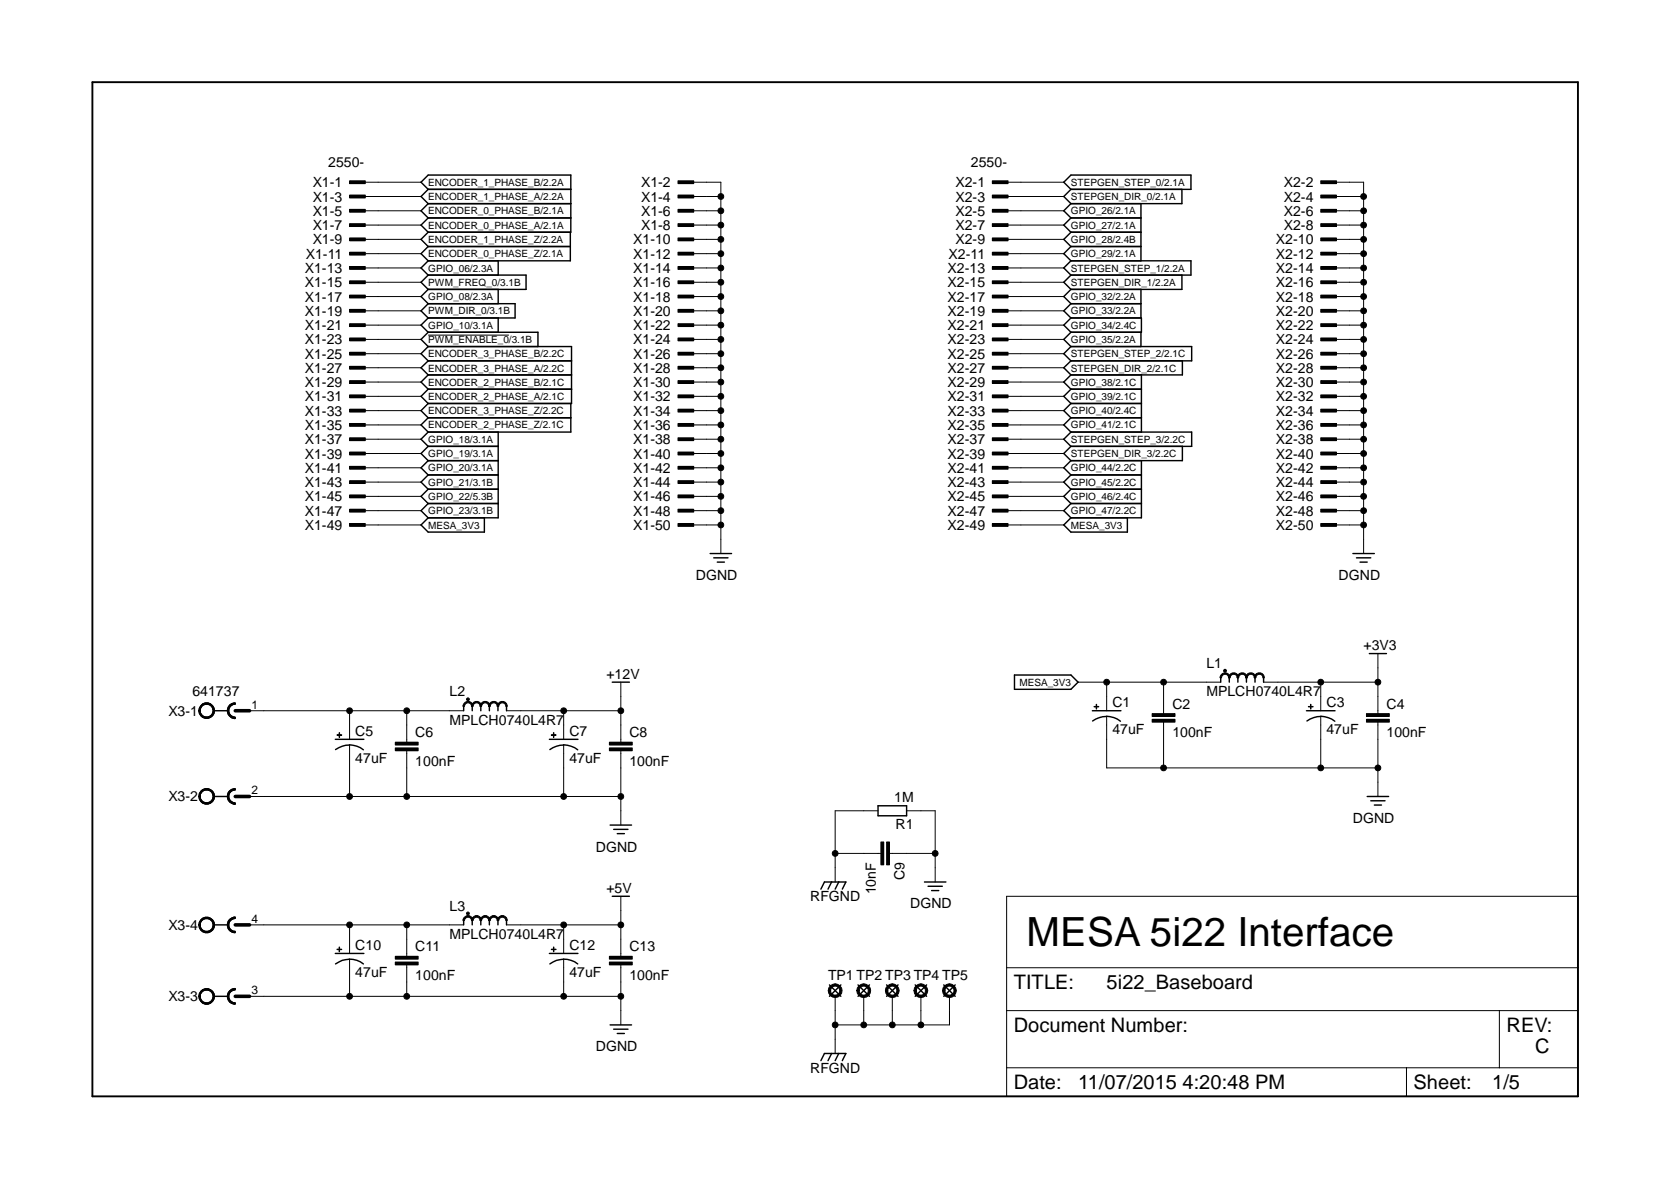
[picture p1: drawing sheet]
<svg xmlns="http://www.w3.org/2000/svg" width="297mm" height="210mm" viewBox="0 0 297 210" stroke-linecap="round" stroke-linejoin="round" font-family="sans-serif">
<defs><g id="words">
<text font-size="7.2" x="182.5" y="168.2">MESA 5i22 Interface</text>
<g font-size="3.6">
<text x="180.2" y="175.8">TITLE:</text>
<text x="196.7" y="175.8">5i22_Baseboard</text>
<text x="180.2" y="183.4">Document Number:</text>
<text x="267.8" y="183.4">REV:</text>
<text x="272.9" y="187.2">C</text>
<text x="180.2" y="193.6">Date:</text>
<text x="191.6" y="193.6">11/07/2015 4:20:48 PM</text>
<text x="251.3" y="193.6">Sheet:</text>
<text x="265.3" y="193.6">1/5</text>
</g>
<g font-size="2.5">
<text x="58.3" y="29.7">2550-</text>
<text x="172.6" y="29.7">2550-</text>
<text x="55.6" y="33.3">X1-1</text>
<text x="55.6" y="35.8">X1-3</text>
<text x="114" y="33.3">X1-2</text>
<text x="114" y="35.8">X1-4</text>
<text x="169.8" y="33.3">X2-1</text>
<text x="169.8" y="35.8">X2-3</text>
<text x="228.2" y="33.3">X2-2</text>
<text x="228.2" y="35.8">X2-4</text>
<text x="55.6" y="38.4">X1-5</text>
<text x="55.6" y="40.9">X1-7</text>
<text x="114" y="38.4">X1-6</text>
<text x="114" y="40.9">X1-8</text>
<text x="169.8" y="38.4">X2-5</text>
<text x="169.8" y="40.9">X2-7</text>
<text x="228.2" y="38.4">X2-6</text>
<text x="228.2" y="40.9">X2-8</text>
<text x="54.4" y="46">X1-11</text>
<text x="55.6" y="43.4">X1-9</text>
<text x="112.6" y="43.4">X1-10</text>
<text x="112.6" y="46">X1-12</text>
<text x="168.6" y="46">X2-11</text>
<text x="169.8" y="43.4">X2-9</text>
<text x="226.8" y="43.4">X2-10</text>
<text x="226.8" y="46">X2-12</text>
<text x="54.2" y="48.5">X1-13</text>
<text x="54.2" y="51.1">X1-15</text>
<text x="54.2" y="53.6">X1-17</text>
<text x="112.6" y="48.5">X1-14</text>
<text x="112.6" y="51.1">X1-16</text>
<text x="112.6" y="53.6">X1-18</text>
<text x="168.4" y="48.5">X2-13</text>
<text x="168.4" y="51.1">X2-15</text>
<text x="168.4" y="53.6">X2-17</text>
<text x="226.8" y="48.5">X2-14</text>
<text x="226.8" y="51.1">X2-16</text>
<text x="226.8" y="53.6">X2-18</text>
<text x="54.2" y="56.1">X1-19</text>
<text x="54.2" y="58.7">X1-21</text>
<text x="112.6" y="56.1">X1-20</text>
<text x="112.6" y="58.7">X1-22</text>
<text x="168.4" y="56.1">X2-19</text>
<text x="168.4" y="58.7">X2-21</text>
<text x="226.8" y="56.1">X2-20</text>
<text x="226.8" y="58.7">X2-22</text>
<text x="54.2" y="61.2">X1-23</text>
<text x="54.2" y="63.8">X1-25</text>
<text x="112.6" y="61.2">X1-24</text>
<text x="112.6" y="63.8">X1-26</text>
<text x="168.4" y="61.2">X2-23</text>
<text x="168.4" y="63.8">X2-25</text>
<text x="226.8" y="61.2">X2-24</text>
<text x="226.8" y="63.8">X2-26</text>
<text x="54.2" y="66.3">X1-27</text>
<text x="54.2" y="68.8">X1-29</text>
<text x="54.2" y="71.3">X1-31</text>
<text x="112.6" y="66.3">X1-28</text>
<text x="112.6" y="68.8">X1-30</text>
<text x="112.6" y="71.3">X1-32</text>
<text x="168.4" y="66.3">X2-27</text>
<text x="168.4" y="68.8">X2-29</text>
<text x="168.4" y="71.3">X2-31</text>
<text x="226.8" y="66.3">X2-28</text>
<text x="226.8" y="68.8">X2-30</text>
<text x="226.8" y="71.3">X2-32</text>
<text x="54.2" y="73.9">X1-33</text>
<text x="54.2" y="76.4">X1-35</text>
<text x="112.6" y="73.9">X1-34</text>
<text x="112.6" y="76.4">X1-36</text>
<text x="168.4" y="73.9">X2-33</text>
<text x="168.4" y="76.4">X2-35</text>
<text x="226.8" y="73.9">X2-34</text>
<text x="226.8" y="76.4">X2-36</text>
<text x="54.2" y="79">X1-37</text>
<text x="54.2" y="81.5">X1-39</text>
<text x="112.6" y="79">X1-38</text>
<text x="112.6" y="81.5">X1-40</text>
<text x="168.4" y="79">X2-37</text>
<text x="168.4" y="81.5">X2-39</text>
<text x="226.8" y="79">X2-38</text>
<text x="226.8" y="81.5">X2-40</text>
<text x="54.2" y="84">X1-41</text>
<text x="54.2" y="86.6">X1-43</text>
<text x="54.2" y="89.1">X1-45</text>
<text x="112.6" y="84">X1-42</text>
<text x="112.6" y="86.6">X1-44</text>
<text x="112.6" y="89.1">X1-46</text>
<text x="168.4" y="84">X2-41</text>
<text x="168.4" y="86.6">X2-43</text>
<text x="168.4" y="89.1">X2-45</text>
<text x="226.8" y="84">X2-42</text>
<text x="226.8" y="86.6">X2-44</text>
<text x="226.8" y="89.1">X2-46</text>
<text x="54.2" y="91.7">X1-47</text>
<text x="54.2" y="94.2">X1-49</text>
<text x="112.6" y="91.7">X1-48</text>
<text x="112.6" y="94.2">X1-50</text>
<text x="168.4" y="91.7">X2-47</text>
<text x="168.4" y="94.2">X2-49</text>
<text x="226.8" y="91.7">X2-48</text>
<text x="226.8" y="94.2">X2-50</text>
<text x="123.7" y="103.1">DGND</text>
<text x="238" y="103.1">DGND</text>
<text x="214.5" y="118.7">L1</text>
<text x="242.4" y="115.5">+3V3</text>
<text x="34.2" y="123.8">641737</text>
<text x="79.9" y="123.8">L2</text>
<text x="107.8" y="120.6">+12V</text>
<text x="197.7" y="125.7">C1</text>
<text x="208.4" y="125.9">C2</text>
<text x="214.5" y="123.8">MPLCH0740L4R7</text>
<text x="235.8" y="125.7">C3</text>
<text x="246.5" y="125.9">C4</text>
<text x="29.9" y="127.2">X3-1</text>
<text x="63.2" y="130.8">C5</text>
<text x="73.8" y="131">C6</text>
<text x="79.9" y="128.9">MPLCH0740L4R7</text>
<text x="101.2" y="130.8">C7</text>
<text x="111.9" y="131">C8</text>
<text x="197.7" y="130.5">47uF</text>
<text x="208.4" y="131">100nF</text>
<text x="235.8" y="130.5">47uF</text>
<text x="246.5" y="131">100nF</text>
<text x="63.2" y="135.6">47uF</text>
<text x="73.8" y="136.1">100nF</text>
<text x="101.2" y="135.6">47uF</text>
<text x="111.9" y="136.1">100nF</text>
<text x="29.9" y="142.5">X3-2</text>
<text x="159" y="142.6">1M</text>
<text x="159.2" y="147.4">R1</text>
<text x="240.5" y="146.3">DGND</text>
<text x="105.9" y="151.3">DGND</text>
<text x="79.9" y="161.8">L3</text>
<text x="107.8" y="158.7">+5V</text>
<text x="144" y="160.2">RFGND</text>
<text x="155.7" y="159" transform="rotate(-90 155.7 159)">10nF</text>
<text x="160.8" y="156.5" transform="rotate(-90 160.8 156.5)">C9</text>
<text x="161.8" y="161.5">DGND</text>
<text x="29.9" y="165.3">X3-4</text>
<text x="79.9" y="166.9">MPLCH0740L4R7</text>
<text x="63.2" y="173.7">47uF</text>
<text x="63.2" y="168.8">C10</text>
<text x="73.8" y="169.1">C11</text>
<text x="101.2" y="173.7">47uF</text>
<text x="101.2" y="168.8">C12</text>
<text x="111.9" y="169.1">C13</text>
<text x="29.9" y="178">X3-3</text>
<text x="73.8" y="174.2">100nF</text>
<text x="111.9" y="174.2">100nF</text>
<text x="147.2" y="174.2">TP1 TP2 TP3 TP4 TP5</text>
<text x="105.9" y="186.9">DGND</text>
<text x="144" y="190.7">RFGND</text>
</g>
<g font-size="2.1">
<text x="44.7" y="125.9">1</text>
<text x="44.7" y="141.2">2</text>
<text x="44.7" y="164">4</text>
<text x="44.7" y="176.7">3</text>
</g>
<g font-size="1.8">
<text x="76.1" y="33">ENCODER_1_PHASE_B/2.2A</text>
<text x="76.1" y="35.6">ENCODER_1_PHASE_A/2.2A</text>
<text x="190.4" y="33">STEPGEN_STEP_0/2.1A</text>
<text x="190.4" y="35.6">STEPGEN_DIR_0/2.1A</text>
<text x="76.1" y="38.1">ENCODER_0_PHASE_B/2.1A</text>
<text x="76.1" y="40.6">ENCODER_0_PHASE_A/2.1A</text>
<text x="190.4" y="38.1">GPIO_26/2.1A</text>
<text x="190.4" y="40.6">GPIO_27/2.1A</text>
<text x="76.1" y="43.2">ENCODER_1_PHASE_Z/2.2A</text>
<text x="76.1" y="45.7">ENCODER_0_PHASE_Z/2.1A</text>
<text x="190.4" y="43.2">GPIO_28/2.4B</text>
<text x="190.4" y="45.7">GPIO_29/2.1A</text>
<text x="76.1" y="48.3">GPIO_06/2.3A</text>
<text x="76.1" y="50.8">PWM_FREQ_0/3.1B</text>
<text x="76.1" y="53.3">GPIO_08/2.3A</text>
<text x="190.4" y="48.3">STEPGEN_STEP_1/2.2A</text>
<text x="190.4" y="50.8">STEPGEN_DIR_1/2.2A</text>
<text x="190.4" y="53.3">GPIO_32/2.2A</text>
<text x="76.1" y="55.9">PWM_DIR_0/3.1B</text>
<text x="76.1" y="58.4">GPIO_10/3.1A</text>
<text x="190.4" y="55.9">GPIO_33/2.2A</text>
<text x="190.4" y="58.4">GPIO_34/2.4C</text>
<text x="76.1" y="61">PWM_ENABLE_0/3.1B</text>
<text x="76.1" y="63.5">ENCODER_3_PHASE_B/2.2C</text>
<text x="190.4" y="61">GPIO_35/2.2A</text>
<text x="190.4" y="63.5">STEPGEN_STEP_2/2.1C</text>
<text x="76.1" y="66">ENCODER_3_PHASE_A/2.2C</text>
<text x="76.1" y="68.5">ENCODER_2_PHASE_B/2.1C</text>
<text x="76.1" y="71.1">ENCODER_2_PHASE_A/2.1C</text>
<text x="190.4" y="66">STEPGEN_DIR_2/2.1C</text>
<text x="190.4" y="68.5">GPIO_38/2.1C</text>
<text x="190.4" y="71.1">GPIO_39/2.1C</text>
<text x="76.1" y="73.6">ENCODER_3_PHASE_Z/2.2C</text>
<text x="76.1" y="76.2">ENCODER_2_PHASE_Z/2.1C</text>
<text x="190.4" y="73.6">GPIO_40/2.4C</text>
<text x="190.4" y="76.2">GPIO_41/2.1C</text>
<text x="76.1" y="78.7">GPIO_18/3.1A</text>
<text x="76.1" y="81.2">GPIO_19/3.1A</text>
<text x="76.1" y="83.8">GPIO_20/3.1A</text>
<text x="190.4" y="78.7">STEPGEN_STEP_3/2.2C</text>
<text x="190.4" y="81.2">STEPGEN_DIR_3/2.2C</text>
<text x="190.4" y="83.8">GPIO_44/2.2C</text>
<text x="76.1" y="86.3">GPIO_21/3.1B</text>
<text x="76.1" y="88.9">GPIO_22/5.3B</text>
<text x="190.4" y="86.3">GPIO_45/2.2C</text>
<text x="190.4" y="88.9">GPIO_46/2.4C</text>
<text x="76.1" y="91.4">GPIO_23/3.1B</text>
<text x="76.1" y="93.9">MESA_3V3</text>
<text x="190.4" y="91.4">GPIO_47/2.2C</text>
<text x="190.4" y="93.9">MESA_3V3</text>
<text x="181.2" y="121.9">MESA_3V3</text>
</g>
</g></defs>
<g fill="none" stroke="#000" stroke-width=".25">
<path d="M76.1 33.7l-1.3-1.3 1.3-1.3h25.4v10.2h-25.4M76.1 33.7h25.4M76.1 33.7l-1.3 1.2 1.3 1.3M76.1 36.2h25.4M76.1 36.2l-1.3 1.3 1.3 1.2M76.1 38.7h25.4M76.1 38.7l-1.3 1.3 1.3 1.3M189.1 32.4l1.3-1.3h21.3v2.6h-21.3zM190.4 38.7h12.4M190.4 33.7l-1.3 1.2 1.3 1.3M190.4 36.2l-1.3 1.3 1.3 1.2M190.4 38.7l-1.3 1.3 1.3 1.3"/>
<path d="M202.8 36.2v10.2M210.1 33.7v2.5h-19.7M76.1 41.3l-1.3 1.2 1.3 1.3M76.1 43.8h25.3M76.1 43.8l-1.3 1.3 1.3 1.3M76.1 46.4l-1.3 1.2 1.3 1.3M76.1 48.9h17.4v2.5h-17.4M76.1 48.9l-1.3 1.3 1.3 1.2M76.1 51.4l-1.3 1.3 1.3 1.3M76.1 54h15.5v2.5h-15.5M76.1 54l-1.3 1.2 1.3 1.3M76.1 56.5l-1.3 1.3 1.3 1.3"/>
<path d="M76.1 59.1h19.5v2.5M76.1 59.1l-1.3 1.2 1.3 1.3M88.6 46.4v2.5M88.6 51.4v2.6M88.6 56.5v2.6M101.4 41.3v5.1h-25.3M190.4 41.3h12.4M190.4 43.8h12.4M190.4 46.4h21.3v2.5h-21.3M190.4 54h12.4M190.4 56.5h12.5v2.6h-12.5M190.4 41.3l-1.3 1.2 1.3 1.3"/>
<path d="M190.4 43.8l-1.3 1.3 1.3 1.3M190.4 46.4l-1.3 1.2 1.3 1.3M190.4 48.9l-1.3 1.3 1.3 1.2M190.4 51.4l-1.3 1.3 1.3 1.3M190.4 54l-1.3 1.2 1.3 1.3M190.4 56.5l-1.3 1.3 1.3 1.3M190.4 59.1l-1.3 1.2 1.3 1.3M202.8 51.4v5.1M202.8 59.1v2.5M210.1 48.9v2.5h-19.7M76.1 61.6h25.5v10.1h-25.5M76.1 61.6l-1.3 1.3 1.3 1.2"/>
<path d="M76.1 64.1h25.5M76.1 64.1l-1.3 1.3 1.3 1.2M76.1 66.6h25.5M76.1 66.6l-1.3 1.3 1.3 1.3M76.1 69.2h25.5M76.1 69.2l-1.3 1.2 1.3 1.3M76.1 71.7l-1.3 1.3 1.3 1.3M76.1 74.3h25.4M76.1 74.3l-1.3 1.2 1.3 1.3M76.1 76.8l-1.3 1.3 1.3 1.2M76.1 79.3h12.5M76.1 79.3l-1.3 1.3 1.3 1.3"/>
<path d="M88.6 76.8v15.2h-12.5M101.5 71.7v5.1h-25.4M190.4 61.6h21.4v2.5h-21.4M190.4 69.2h12.5M190.4 71.7h12.5M190.4 74.3h12.5M190.4 76.8h21.4v2.5h-21.4M190.4 61.6l-1.3 1.3 1.3 1.2M190.4 64.1l-1.3 1.3 1.3 1.2M190.4 66.6l-1.3 1.3 1.3 1.3M190.4 69.2l-1.3 1.2 1.3 1.3M190.4 71.7l-1.3 1.3 1.3 1.3"/>
<path d="M190.4 74.3l-1.3 1.2 1.3 1.3M190.4 76.8l-1.3 1.3 1.3 1.2M190.4 79.3l-1.3 1.3 1.3 1.3M202.9 66.6v10.2M210.2 64.1v2.5h-19.8M210.2 79.3v2.6h-19.8M76.1 81.9h12.5M76.1 81.9l-1.3 1.2 1.3 1.3M76.1 84.4h12.5M76.1 84.4l-1.3 1.3 1.3 1.3M76.1 87h12.5M76.1 87l-1.3 1.2 1.3 1.3"/>
<path d="M76.1 89.5h12.5M76.1 89.5l-1.3 1.3 1.3 1.2M76.1 92l-1.3 1.3 1.3 1.3h10v-2.6M126.2 98.4h3.8M126.9 99.1h2.5M127.5 99.9h1.3M190.4 84.4h12.5M190.4 87h12.5M190.4 89.5h12.5M190.4 81.9l-1.3 1.2 1.3 1.3M190.4 84.4l-1.3 1.3 1.3 1.3M190.4 87l-1.3 1.2 1.3 1.3"/>
<path d="M190.4 89.5l-1.3 1.3 1.3 1.2M190.4 92l-1.3 1.3 1.3 1.3h10v-2.6M202.9 81.9v10.1h-12.5M240.5 98.4h3.8M241.1 99.1h2.6M241.8 99.9h1.2M180.3 120h10.1l1.2 1.2-1.2 1.3h-10.1zM243.4 116.2h3.1M38 126.3h2.6M59.6 131.4h5.1M62.1 132.4a4.2 4.2 0 0 1 2.5 .9M62.1 132.4a4.4 4.4 0 0 0-2.5 .8"/>
<path d="M82.4 125.6v.7M83.9 125.6v.7M85.5 125.6v.7M87 125.6v.7M88.5 125.6v.7M90 125.6v.7M97.7 131.4h5M100.2 132.4a4.5 4.5 0 0 1 2.5 .9M100.2 132.4a4.4 4.4 0 0 0-2.5 .8M108.8 121.2h3.1M194.2 126.3h5.1M196.7 127.3a4.2 4.2 0 0 1 2.5 .9"/>
<path d="M196.7 127.3a4.4 4.4 0 0 0-2.5 .8M217 120.5v.7M218.5 120.5v.7M220 120.5v.7M221.6 120.5v.7M223.1 120.5v.7M224.6 120.5v.7M232.2 126.3h5.1M234.8 127.3a4.5 4.5 0 0 1 2.5 .9M234.8 127.3a4.4 4.4 0 0 0-2.5 .8M38 141.6h2.6M108.5 146.6h3.8"/>
<path d="M108.8 159.3h3.1M109.1 147.4h2.5M109.7 148.2h1.3M145.9 158l.7-1.2h3.8l-.7 1.2M147.8 156.8l-.6 1.2M149.1 156.8l-.6 1.2M156.1 143.2h5.1v1.8h-5.1zM164.3 156.8h3.8M165 157.5h2.5M165.6 158.3h1.3M243 141.6h3.8M243.7 142.3h2.5"/>
<path d="M244.3 143.1h1.3M38 177.1h2.6M38 164.4h2.6M59.6 169.5h5.1M59.6 171.3a4 4 0 0 1 5 0M82.4 163.6v.8M83.9 163.6v.8M85.5 163.6v.8M87 163.6v.8M88.5 163.6v.8M90 163.6v.8M97.7 169.5h5"/>
<path d="M97.7 171.3a4 4 0 0 1 5 0M147.4 175l2.1 2.1M149.5 175l-2.1 2.1M152.5 175l2.1 2.1M154.6 175l-2.1 2.1M157.6 175l2 2.1M159.6 175l-2 2.1M162.7 175l2 2.1M164.7 175l-2 2.1M167.8 175l2 2.1M169.8 175l-2 2.1M108.5 182.2h3.8"/>
<path d="M109.1 182.9h2.5M109.7 183.7h1.3M145.9 188.5l.7-1.3h3.8l-.7 1.3M147.8 187.2l-.6 1.3M149.1 187.2l-.6 1.3"/>
</g>
<g fill="none" stroke="#000" stroke-width=".18">
<path d="M62.1 32.1h2.8v.5h-2.8zM62.1 34.7h2.8v.5h-2.8zM62.1 37.2h2.8v.5h-2.8zM62.1 39.8h2.8v.5h-2.8zM64.7 32.4h10.1M64.7 34.9h10.1M64.7 37.5h10.1M120.5 32.1h2.8v.5h-2.8zM120.5 34.7h2.8v.5h-2.8zM120.5 37.2h2.8v.5h-2.8zM120.5 39.8h2.8v.5h-2.8zM123.1 32.4h5v66"/>
<path d="M123.1 34.9h5M123.1 37.5h5M176.4 32.1h2.8v.5h-2.8zM176.4 34.7h2.8v.5h-2.8zM176.4 37.2h2.8v.5h-2.8zM176.4 39.8h2.8v.5h-2.8zM178.9 32.4h10.2M178.9 34.9h10.2M178.9 37.5h10.2M234.8 32.1h2.8v.5h-2.8zM234.8 34.7h2.8v.5h-2.8zM234.8 37.2h2.8v.5h-2.8z"/>
<path d="M234.8 39.8h2.8v.5h-2.8zM237.3 32.4h5.1v66M237.3 34.9h5.1M237.3 37.5h5.1M62.1 42.3h2.8v.5h-2.8zM62.1 44.8h2.8v.5h-2.8zM62.1 47.4h2.8v.5h-2.8zM62.1 49.9h2.8v.5h-2.8zM62.1 52.5h2.8v.5h-2.8zM62.1 55h2.8v.5h-2.8zM62.1 57.5h2.8v.5h-2.8zM64.7 40h10.1"/>
<path d="M64.7 42.5h10.1M64.7 45.1h10.1M64.7 47.6h10.1M64.7 50.2h10.1M64.7 52.7h10.1M64.7 55.2h10.1M64.7 57.8h10.1M76.1 59.6h14.4M120.5 42.3h2.8v.5h-2.8zM120.5 44.8h2.8v.5h-2.8zM120.5 47.4h2.8v.5h-2.8zM120.5 49.9h2.8v.5h-2.8z"/>
<path d="M120.5 52.5h2.8v.5h-2.8zM120.5 55h2.8v.5h-2.8zM120.5 57.5h2.8v.5h-2.8zM123.1 40h5M123.1 42.5h5M123.1 45.1h5M123.1 47.6h5M123.1 50.2h5M123.1 52.7h5M123.1 55.2h5M123.1 57.8h5M176.4 42.3h2.8v.5h-2.8z"/>
<path d="M176.4 44.8h2.8v.5h-2.8zM176.4 47.4h2.8v.5h-2.8zM176.4 49.9h2.8v.5h-2.8zM176.4 52.5h2.8v.5h-2.8zM176.4 55h2.8v.5h-2.8zM176.4 57.5h2.8v.5h-2.8zM178.9 40h10.2M178.9 42.5h10.2M178.9 45.1h10.2M178.9 47.6h10.2M178.9 50.2h10.2M178.9 52.7h10.2"/>
<path d="M178.9 55.2h10.2M178.9 57.8h10.2M234.8 42.3h2.8v.5h-2.8zM234.8 44.8h2.8v.5h-2.8zM234.8 47.4h2.8v.5h-2.8zM234.8 49.9h2.8v.5h-2.8zM234.8 52.5h2.8v.5h-2.8zM234.8 55h2.8v.5h-2.8zM234.8 57.5h2.8v.5h-2.8zM237.3 40h5.1M237.3 42.5h5.1M237.3 45.1h5.1"/>
<path d="M237.3 47.6h5.1M237.3 50.2h5.1M237.3 52.7h5.1M237.3 55.2h5.1M237.3 57.8h5.1M62.1 60.1h2.8v.5h-2.8zM62.1 62.6h2.8v.5h-2.8zM62.1 65.1h2.8v.5h-2.8zM62.1 67.6h2.8v.6h-2.8zM62.1 70.2h2.8v.5h-2.8zM62.1 72.7h2.8v.5h-2.8zM62.1 75.3h2.8v.5h-2.8z"/>
<path d="M62.1 77.8h2.8v.5h-2.8zM64.7 60.3h10.1M64.7 62.9h10.1M64.7 65.4h10.1M64.7 67.9h10.1M64.7 70.4h10.1M64.7 73h10.1M64.7 75.5h10.1M64.7 78.1h10.1M120.5 60.1h2.8v.5h-2.8zM120.5 62.6h2.8v.5h-2.8zM120.5 65.1h2.8v.5h-2.8z"/>
<path d="M120.5 67.6h2.8v.6h-2.8zM120.5 70.2h2.8v.5h-2.8zM120.5 72.7h2.8v.5h-2.8zM120.5 75.3h2.8v.5h-2.8zM120.5 77.8h2.8v.5h-2.8zM123.1 60.3h5M123.1 62.9h5M123.1 65.4h5M123.1 67.9h5M123.1 70.4h5M123.1 73h5M123.1 75.5h5"/>
<path d="M123.1 78.1h5M176.4 60.1h2.8v.5h-2.8zM176.4 62.6h2.8v.5h-2.8zM176.4 65.1h2.8v.5h-2.8zM176.4 67.6h2.8v.6h-2.8zM176.4 70.2h2.8v.5h-2.8zM176.4 72.7h2.8v.5h-2.8zM176.4 75.3h2.8v.5h-2.8zM176.4 77.8h2.8v.5h-2.8zM178.9 60.3h10.2M178.9 62.9h10.2M178.9 65.4h10.2"/>
<path d="M178.9 67.9h10.2M178.9 70.4h10.2M178.9 73h10.2M178.9 75.5h10.2M178.9 78.1h10.2M234.8 60.1h2.8v.5h-2.8zM234.8 62.6h2.8v.5h-2.8zM234.8 65.1h2.8v.5h-2.8zM234.8 67.6h2.8v.6h-2.8zM234.8 70.2h2.8v.5h-2.8zM234.8 72.7h2.8v.5h-2.8zM234.8 75.3h2.8v.5h-2.8z"/>
<path d="M234.8 77.8h2.8v.5h-2.8zM237.3 60.3h5.1M237.3 62.9h5.1M237.3 65.4h5.1M237.3 67.9h5.1M237.3 70.4h5.1M237.3 73h5.1M237.3 75.5h5.1M237.3 78.1h5.1M62.1 80.3h2.8v.6h-2.8zM62.1 82.9h2.8v.5h-2.8zM62.1 85.4h2.8v.5h-2.8z"/>
<path d="M62.1 88h2.8v.5h-2.8zM62.1 90.5h2.8v.5h-2.8zM62.1 93h2.8v.6h-2.8zM64.7 80.6h10.1M64.7 83.1h10.1M64.7 85.7h10.1M64.7 88.2h10.1M64.7 90.8h10.1M64.7 93.3h10.1M120.5 80.3h2.8v.6h-2.8zM120.5 82.9h2.8v.5h-2.8zM120.5 85.4h2.8v.5h-2.8z"/>
<path d="M120.5 88h2.8v.5h-2.8zM120.5 90.5h2.8v.5h-2.8zM120.5 93h2.8v.6h-2.8zM123.1 80.6h5M123.1 83.1h5M123.1 85.7h5M123.1 88.2h5M123.1 90.8h5M123.1 93.3h5M176.4 80.3h2.8v.6h-2.8zM176.4 82.9h2.8v.5h-2.8zM176.4 85.4h2.8v.5h-2.8z"/>
<path d="M176.4 88h2.8v.5h-2.8zM176.4 90.5h2.8v.5h-2.8zM176.4 93h2.8v.6h-2.8zM178.9 80.6h10.2M178.9 83.1h10.2M178.9 85.7h10.2M178.9 88.2h10.2M178.9 90.8h10.2M178.9 93.3h10.2M234.8 80.3h2.8v.6h-2.8zM234.8 82.9h2.8v.5h-2.8zM234.8 85.4h2.8v.5h-2.8z"/>
<path d="M234.8 88h2.8v.5h-2.8zM234.8 90.5h2.8v.5h-2.8zM234.8 93h2.8v.6h-2.8zM237.3 80.6h5.1M237.3 83.1h5.1M237.3 85.7h5.1M237.3 88.2h5.1M237.3 90.8h5.1M237.3 93.3h5.1M217 120a.87 .87 0 0 1 1-.4 .87 .87 0 0 1 .6 .9h-.2a.64 .64 0 0 0-.6-.7 .64 .64 0 0 0-.7 .7h-.2zM218.6 120a.87 .87 0 0 1 1-.4 .87 .87 0 0 1 .6 .9h-.3a.64 .64 0 0 0-.6-.7 .64 .64 0 0 0-.7 .7h-.2zM220.3 119.7a.89 .89 0 0 1 .9 0 .89 .89 0 0 1 .5 .8h-.3a.64 .64 0 0 0-.6-.7 .64 .64 0 0 0-.6 .7h-.3v-.2z"/>
<path d="M221.8 119.7a.89 .89 0 0 1 1 0 .89 .89 0 0 1 .4 .8h-.2a.64 .64 0 0 0-.7-.7 .64 .64 0 0 0-.6 .7h-.3v-.2zM223.3 119.7a.89 .89 0 0 1 1 0 .89 .89 0 0 1 .4 .8h-.2a.64 .64 0 0 0-.6-.7 .64 .64 0 0 0-.7 .7h-.2v-.2zM244.9 116.2v10.6M35.7 125.4a1.39 1.39 0 0 1 2.2 .2 1.39 1.39 0 0 1-.8 2.1 1.39 1.39 0 0 1-1.8-1.4h.3a1.13 1.13 0 0 1 1.5-1.1 1.13 1.13 0 0 1 .6 1.8 1.13 1.13 0 0 1-1.8 0l-.3-.7h-.3zM40.4 126.3h.3a1.12 1.12 0 0 0 1.1 1.2v.2a1.37 1.37 0 0 1-1.4-1.4zM40.8 125.3l.8-.4h.2v.3a1.12 1.12 0 0 0-1.1 1.1h-.3v-.2zM40.8 125.3l.8-.4h.2v.3a1.14 1.14 0 0 0-1.1 1.1 1.14 1.14 0 0 0 1.1 1.2v.2a1.41 1.41 0 0 1-1.3-.8 1.41 1.41 0 0 1 .3-1.6zM44.4 126.3h38M59.9 130.6l.8 .1zM60.3 130.2l.1 .9zM62.1 126.3v5.1M62.1 132.4v9.2"/>
<path d="M70.3 132.9h4v.5h-4zM70.3 131.9h4v.5h-4zM72.3 126.3v5.6M72.3 133.4v8.2M82.5 125.1a.87 .87 0 0 1 1-.4 .87 .87 0 0 1 .6 .9h-.3a.64 .64 0 0 0-.6-.7 .64 .64 0 0 0-.7 .7h-.2zM84 125.1a.87 .87 0 0 1 1-.4 .87 .87 0 0 1 .6 .9h-.3a.64 .64 0 0 0-.6-.7 .64 .64 0 0 0-.6 .7h-.3zM85.5 125.1a.87 .87 0 0 1 1-.4 .87 .87 0 0 1 .6 .9h-.2a.64 .64 0 0 0-.7-.7 .64 .64 0 0 0-.6 .7h-.3zM87 125.1a.87 .87 0 0 1 1-.4 .87 .87 0 0 1 .6 .9h-.2a.64 .64 0 0 0-.6-.7 .64 .64 0 0 0-.7 .7h-.2zM88.6 125.1a.87 .87 0 0 1 1-.4 .87 .87 0 0 1 .6 .9h-.3a.64 .64 0 0 0-.6-.7 .64 .64 0 0 0-.7 .7h-.2zM90 126.3h20.4M98 130.6l.8 .1zM98.4 130.2l.1 .9z"/>
<path d="M100.2 126.3v5.1M100.2 132.4v9.2M108.3 132.9h4.1v.5h-4.1zM108.3 131.9h4.1v.5h-4.1zM110.4 121.2v10.7M110.4 133.4v13.2M191.6 121.2h25.4M194.5 125.6h.8zM194.9 125.2v.8zM196.7 121.2v5.1M196.7 127.3v9.2h48.2M204.8 127.8h4.1v.6h-4.1z"/>
<path d="M204.8 126.8h4.1v.5h-4.1zM206.8 121.2v5.6M206.8 128.4v8.1M224.6 121.2h20.3M232.6 125.6h.8zM233 125.2v.8zM234.8 121.2v5.1M234.8 127.3v9.2M242.9 127.8h4.1v.6h-4.1zM242.9 126.8h4.1v.5h-4.1zM244.9 128.4v13.2M35.7 140.6a1.4 1.4 0 0 1 2.2 .2 1.4 1.4 0 0 1-.7 2.1 1.4 1.4 0 0 1-1.9-1.3h.3a1.14 1.14 0 0 1 1.5-1.1 1.14 1.14 0 0 1 .6 1.7 1.14 1.14 0 0 1-1.8 .1l-.3-.7h-.3l.1-.5z"/>
<path d="M40.4 141.6h.3a1.19 1.19 0 0 0 1.1 1.1v.3a1.37 1.37 0 0 1-1.4-1.4zM40.8 140.5l.8-.3h.2v.2a1.12 1.12 0 0 0-1.1 1.2h-.3v-.3zM40.8 140.5l.8-.3h.2v.2a1.14 1.14 0 0 0-1.1 1.2 1.14 1.14 0 0 0 1.1 1.1v.3a1.41 1.41 0 0 1-1.3-.9 1.41 1.41 0 0 1 .3-1.6zM44.4 141.6h66M110.4 159.3v10.7M148.5 151.7h8.1M156.1 144.1h-7.6v12.7M156.6 149.6h.5v4.1h-.5zM157.6 149.6h.5v4.1h-.5zM158.1 151.7h8.1M161.2 144.1h5v12.7M178.9 159.3h101.6v35.6h-101.6z"/>
<path d="M35.7 176.2a1.39 1.39 0 0 1 2.2 .2 1.39 1.39 0 0 1-.8 2 1.39 1.39 0 0 1-1.8-1.3h.3a1.15 1.15 0 0 1 1.7-1 1.15 1.15 0 0 1 .2 1.9 1.15 1.15 0 0 1-1.9-.5v-.4h-.3zM35.7 163.5a1.4 1.4 0 0 1 2.2 .2 1.4 1.4 0 0 1-.8 2 1.4 1.4 0 0 1-1.8-1.3h.3a1.14 1.14 0 0 1 1.5-1.1 1.14 1.14 0 0 1 .6 1.8 1.14 1.14 0 0 1-1.8 0l-.3-.3v-.4h-.3zM40.4 177.1h.3a1.12 1.12 0 0 0 1.1 1.1v.3a1.31 1.31 0 0 1-1.4-1.4zM40.4 164.4h.3a1.12 1.12 0 0 0 1.1 1.1v.3a1.31 1.31 0 0 1-1.4-1.4zM40.8 176.1l.8-.4h.2v.2a1.12 1.12 0 0 0-1.1 1.2h-.3v-.2zM40.8 176.1l.8-.4h.2v.2a1.14 1.14 0 0 0-1.1 1.2 1.14 1.14 0 0 0 1.1 1.1v.3a1.39 1.39 0 0 1-1.3-.9 1.39 1.39 0 0 1 .3-1.5zM40.8 163.4l.8-.4h.2v.2a1.21 1.21 0 0 0-1.1 1.2h-.3v-.2zM40.8 163.4l.8-.4h.2v.2a1.14 1.14 0 0 0-1.1 1.2 1.14 1.14 0 0 0 1.1 1.1v.3a1.38 1.38 0 0 1-1.3-.9 1.38 1.38 0 0 1 .3-1.5zM44.4 177.1h66M44.4 164.4h38M59.9 168.7l.8 .1zM60.3 168.3l.1 .9z"/>
<path d="M62.1 164.4v5.1M62.1 170.5v6.6M70.3 171h4v.5h-4zM70.3 170h4v.5h-4zM72.3 164.4v5.6M72.3 171.5v5.6M82.5 163.1a.87 .87 0 0 1 1-.4 .87 .87 0 0 1 .6 .9h-.3a.64 .64 0 0 0-.6-.6 .64 .64 0 0 0-.7 .6h-.2zM84 163.1a.87 .87 0 0 1 1-.4 .87 .87 0 0 1 .6 .9h-.3a.64 .64 0 0 0-.6-.6 .64 .64 0 0 0-.6 .6h-.3zM85.5 163.1a.87 .87 0 0 1 1-.4 .87 .87 0 0 1 .6 .9h-.2a.64 .64 0 0 0-.7-.6 .64 .64 0 0 0-.6 .6h-.3zM87 163.1a.87 .87 0 0 1 1-.4 .87 .87 0 0 1 .6 .9h-.2a.64 .64 0 0 0-.6-.6 .64 .64 0 0 0-.7 .6h-.2zM88.6 163.1a.87 .87 0 0 1 1-.4 .87 .87 0 0 1 .6 .9h-.3a.64 .64 0 0 0-.6-.6 .64 .64 0 0 0-.7 .6h-.2zM90 164.4h20.4"/>
<path d="M98 168.7l.8 .1zM98.4 168.3l.1 .9zM100.2 164.4v5.1M100.2 170.5v6.6M108.3 171h4.1v.5h-4.1zM108.3 170h4.1v.5h-4.1zM110.4 171.5v10.7M147.6 175.2a1.22 1.22 0 0 1 1.9 .3 1.22 1.22 0 0 1-.8 1.8 1.22 1.22 0 0 1-1.5-1.2h.5a.82 .82 0 0 1 1-.8 .82 .82 0 0 1 .5 1.3 .82 .82 0 0 1-1.3 .1l-.2-.6h-.5l.1-.5zM148.5 177.1v10.1M152.7 175.2a1.22 1.22 0 0 1 1.9 .3 1.22 1.22 0 0 1-.8 1.8 1.22 1.22 0 0 1-1.5-1.2h.4a.82 .82 0 0 1 1.1-.8 .82 .82 0 0 1 .4 1.3 .82 .82 0 0 1-1.3 .1l-.2-.6h-.4l.1-.5zM153.5 177.1v5.1M157.8 175.2a1.2 1.2 0 0 1 1.9 .3 1.2 1.2 0 0 1-.8 1.8 1.2 1.2 0 0 1-1.5-1.2h.4a.82 .82 0 0 1 1.1-.8 .82 .82 0 0 1 .4 1.3 .82 .82 0 0 1-1.3 .1l-.2-.6h-.4l.1-.5z"/>
<path d="M158.6 177.1v5.1M162.8 175.2a1.21 1.21 0 0 1 1.9 .2 1.21 1.21 0 0 1-.7 1.8 1.21 1.21 0 0 1-1.5-1.1h.4a.82 .82 0 0 1 1.1-.8 .82 .82 0 0 1 .4 1.3 .82 .82 0 0 1-1.3 .1l-.2-.6h-.4l.1-.5zM163.7 177.1v5.1M167.9 175.2a1.21 1.21 0 0 1 1.9 .2 1.21 1.21 0 0 1-.7 1.8 1.21 1.21 0 0 1-1.5-1.1h.4a.82 .82 0 0 1 1-.8 .82 .82 0 0 1 .5 1.3 .82 .82 0 0 1-1.3 .1l-.2-.6h-.4v-.5zM168.8 177.1v5.1h-20.3M178.9 179.6h101.6M178.9 172h101.6M266.5 179.6v10.2M178.9 189.8h101.6M250 189.8v5.1"/>
<circle cx="128.1" cy="34.9" r=".51"/>
<circle cx="128.1" cy="37.5" r=".51"/>
<circle cx="242.4" cy="34.9" r=".51"/>
<circle cx="242.4" cy="37.5" r=".51"/>
<circle cx="128.1" cy="57.8" r=".51"/>
<circle cx="128.1" cy="40" r=".51"/>
<circle cx="128.1" cy="42.5" r=".51"/>
<circle cx="128.1" cy="50.2" r=".51"/>
<circle cx="128.1" cy="55.2" r=".51"/>
<circle cx="128.1" cy="47.6" r=".51"/>
<circle cx="128.1" cy="52.7" r=".51"/>
<circle cx="128.1" cy="45.1" r=".51"/>
<circle cx="242.4" cy="40" r=".51"/>
<circle cx="242.4" cy="42.5" r=".51"/>
<circle cx="242.4" cy="50.2" r=".51"/>
<circle cx="242.4" cy="47.6" r=".51"/>
<circle cx="242.4" cy="57.8" r=".51"/>
<circle cx="242.4" cy="45.1" r=".51"/>
<circle cx="242.4" cy="55.2" r=".51"/>
<circle cx="242.4" cy="52.7" r=".51"/>
<circle cx="128.1" cy="60.3" r=".51"/>
<circle cx="128.1" cy="62.9" r=".51"/>
<circle cx="128.1" cy="70.4" r=".51"/>
<circle cx="128.1" cy="73" r=".51"/>
<circle cx="128.1" cy="78.1" r=".51"/>
<circle cx="128.1" cy="65.4" r=".51"/>
<circle cx="128.1" cy="67.9" r=".51"/>
<circle cx="128.1" cy="75.5" r=".51"/>
<circle cx="242.4" cy="67.9" r=".51"/>
<circle cx="242.4" cy="62.9" r=".51"/>
<circle cx="242.4" cy="73" r=".51"/>
<circle cx="242.4" cy="70.4" r=".51"/>
<circle cx="242.4" cy="75.5" r=".51"/>
<circle cx="242.4" cy="60.3" r=".51"/>
<circle cx="242.4" cy="78.1" r=".51"/>
<circle cx="242.4" cy="65.4" r=".51"/>
<circle cx="128.1" cy="80.6" r=".51"/>
<circle cx="128.1" cy="83.1" r=".51"/>
<circle cx="128.1" cy="93.3" r=".51"/>
<circle cx="128.1" cy="85.7" r=".51"/>
<circle cx="128.1" cy="88.2" r=".51"/>
<circle cx="128.1" cy="90.8" r=".51"/>
<circle cx="242.4" cy="83.1" r=".51"/>
<circle cx="242.4" cy="93.3" r=".51"/>
<circle cx="242.4" cy="90.8" r=".51"/>
<circle cx="242.4" cy="80.6" r=".51"/>
<circle cx="242.4" cy="85.7" r=".51"/>
<circle cx="242.4" cy="88.2" r=".51"/>
<circle cx="217.8" cy="119.2" r=".25"/>
<circle cx="62.1" cy="126.3" r=".51"/>
<circle cx="72.3" cy="126.3" r=".51"/>
<circle cx="83.2" cy="124.3" r=".25"/>
<circle cx="100.2" cy="126.3" r=".51"/>
<circle cx="110.4" cy="126.3" r=".51"/>
<circle cx="196.7" cy="121.2" r=".51"/>
<circle cx="206.8" cy="121.2" r=".51"/>
<circle cx="206.8" cy="136.5" r=".51"/>
<circle cx="234.8" cy="136.5" r=".51"/>
<circle cx="234.8" cy="121.2" r=".51"/>
<circle cx="244.9" cy="121.2" r=".51"/>
<circle cx="244.9" cy="136.5" r=".51"/>
<circle cx="62.1" cy="141.6" r=".51"/>
<circle cx="72.3" cy="141.6" r=".51"/>
<circle cx="100.2" cy="141.6" r=".51"/>
<circle cx="110.4" cy="141.6" r=".51"/>
<circle cx="148.5" cy="151.7" r=".51"/>
<circle cx="166.2" cy="151.7" r=".51"/>
<circle cx="62.1" cy="164.4" r=".51"/>
<circle cx="62.1" cy="177.1" r=".51"/>
<circle cx="72.3" cy="164.4" r=".51"/>
<circle cx="72.3" cy="177.1" r=".51"/>
<circle cx="83.2" cy="162.4" r=".25"/>
<circle cx="100.2" cy="177.1" r=".51"/>
<circle cx="100.2" cy="164.4" r=".51"/>
<circle cx="110.4" cy="164.4" r=".51"/>
<circle cx="110.4" cy="177.1" r=".51"/>
<circle cx="148.5" cy="182.2" r=".51"/>
<circle cx="153.5" cy="182.2" r=".51"/>
<circle cx="158.6" cy="182.2" r=".51"/>
<circle cx="163.7" cy="182.2" r=".51"/>
</g>
<path d="M16.4 14.6h264.1v180.3h-264.1z" fill="none" stroke="#000" stroke-width=".34"/>
<g fill="#000">
<path d="M62.1 32.1h2.8v.5h-2.8z" fill-rule="evenodd"/>
<path d="M62.1 34.7h2.8v.5h-2.8z" fill-rule="evenodd"/>
<path d="M62.1 37.2h2.8v.5h-2.8z" fill-rule="evenodd"/>
<path d="M62.1 39.8h2.8v.5h-2.8z" fill-rule="evenodd"/>
<path d="M120.5 32.1h2.8v.5h-2.8z" fill-rule="evenodd"/>
<path d="M120.5 34.7h2.8v.5h-2.8z" fill-rule="evenodd"/>
<path d="M120.5 37.2h2.8v.5h-2.8z" fill-rule="evenodd"/>
<path d="M120.5 39.8h2.8v.5h-2.8z" fill-rule="evenodd"/>
<path d="M176.4 32.1h2.8v.5h-2.8z" fill-rule="evenodd"/>
<path d="M176.4 34.7h2.8v.5h-2.8z" fill-rule="evenodd"/>
<path d="M176.4 37.2h2.8v.5h-2.8z" fill-rule="evenodd"/>
<path d="M176.4 39.8h2.8v.5h-2.8z" fill-rule="evenodd"/>
<path d="M234.8 32.1h2.8v.5h-2.8z" fill-rule="evenodd"/>
<path d="M234.8 34.7h2.8v.5h-2.8z" fill-rule="evenodd"/>
<path d="M234.8 37.2h2.8v.5h-2.8z" fill-rule="evenodd"/>
<path d="M234.8 39.8h2.8v.5h-2.8z" fill-rule="evenodd"/>
<path d="M62.1 42.3h2.8v.5h-2.8z" fill-rule="evenodd"/>
<path d="M62.1 44.8h2.8v.5h-2.8z" fill-rule="evenodd"/>
<path d="M62.1 47.4h2.8v.5h-2.8z" fill-rule="evenodd"/>
<path d="M62.1 49.9h2.8v.5h-2.8z" fill-rule="evenodd"/>
<path d="M62.1 52.5h2.8v.5h-2.8z" fill-rule="evenodd"/>
<path d="M62.1 55h2.8v.5h-2.8z" fill-rule="evenodd"/>
<path d="M62.1 57.5h2.8v.5h-2.8z" fill-rule="evenodd"/>
<path d="M120.5 42.3h2.8v.5h-2.8z" fill-rule="evenodd"/>
<path d="M120.5 44.8h2.8v.5h-2.8z" fill-rule="evenodd"/>
<path d="M120.5 47.4h2.8v.5h-2.8z" fill-rule="evenodd"/>
<path d="M120.5 49.9h2.8v.5h-2.8z" fill-rule="evenodd"/>
<path d="M120.5 52.5h2.8v.5h-2.8z" fill-rule="evenodd"/>
<path d="M120.5 55h2.8v.5h-2.8z" fill-rule="evenodd"/>
<path d="M120.5 57.5h2.8v.5h-2.8z" fill-rule="evenodd"/>
<path d="M176.4 42.3h2.8v.5h-2.8z" fill-rule="evenodd"/>
<path d="M176.4 44.8h2.8v.5h-2.8z" fill-rule="evenodd"/>
<path d="M176.4 47.4h2.8v.5h-2.8z" fill-rule="evenodd"/>
<path d="M176.4 49.9h2.8v.5h-2.8z" fill-rule="evenodd"/>
<path d="M176.4 52.5h2.8v.5h-2.8z" fill-rule="evenodd"/>
<path d="M176.4 55h2.8v.5h-2.8z" fill-rule="evenodd"/>
<path d="M176.4 57.5h2.8v.5h-2.8z" fill-rule="evenodd"/>
<path d="M234.8 42.3h2.8v.5h-2.8z" fill-rule="evenodd"/>
<path d="M234.8 44.8h2.8v.5h-2.8z" fill-rule="evenodd"/>
<path d="M234.8 47.4h2.8v.5h-2.8z" fill-rule="evenodd"/>
<path d="M234.8 49.9h2.8v.5h-2.8z" fill-rule="evenodd"/>
<path d="M234.8 52.5h2.8v.5h-2.8z" fill-rule="evenodd"/>
<path d="M234.8 55h2.8v.5h-2.8z" fill-rule="evenodd"/>
<path d="M234.8 57.5h2.8v.5h-2.8z" fill-rule="evenodd"/>
<path d="M62.1 60.1h2.8v.5h-2.8z" fill-rule="evenodd"/>
<path d="M62.1 62.6h2.8v.5h-2.8z" fill-rule="evenodd"/>
<path d="M62.1 65.1h2.8v.5h-2.8z" fill-rule="evenodd"/>
<path d="M62.1 67.6h2.8v.6h-2.8z" fill-rule="evenodd"/>
<path d="M62.1 70.2h2.8v.5h-2.8z" fill-rule="evenodd"/>
<path d="M62.1 72.7h2.8v.5h-2.8z" fill-rule="evenodd"/>
<path d="M62.1 75.3h2.8v.5h-2.8z" fill-rule="evenodd"/>
<path d="M62.1 77.8h2.8v.5h-2.8z" fill-rule="evenodd"/>
<path d="M120.5 60.1h2.8v.5h-2.8z" fill-rule="evenodd"/>
<path d="M120.5 62.6h2.8v.5h-2.8z" fill-rule="evenodd"/>
<path d="M120.5 65.1h2.8v.5h-2.8z" fill-rule="evenodd"/>
<path d="M120.5 67.6h2.8v.6h-2.8z" fill-rule="evenodd"/>
<path d="M120.5 70.2h2.8v.5h-2.8z" fill-rule="evenodd"/>
<path d="M120.5 72.7h2.8v.5h-2.8z" fill-rule="evenodd"/>
<path d="M120.5 75.3h2.8v.5h-2.8z" fill-rule="evenodd"/>
<path d="M120.5 77.8h2.8v.5h-2.8z" fill-rule="evenodd"/>
<path d="M176.4 60.1h2.8v.5h-2.8z" fill-rule="evenodd"/>
<path d="M176.4 62.6h2.8v.5h-2.8z" fill-rule="evenodd"/>
<path d="M176.4 65.1h2.8v.5h-2.8z" fill-rule="evenodd"/>
<path d="M176.4 67.6h2.8v.6h-2.8z" fill-rule="evenodd"/>
<path d="M176.4 70.2h2.8v.5h-2.8z" fill-rule="evenodd"/>
<path d="M176.4 72.7h2.8v.5h-2.8z" fill-rule="evenodd"/>
<path d="M176.4 75.3h2.8v.5h-2.8z" fill-rule="evenodd"/>
<path d="M176.4 77.8h2.8v.5h-2.8z" fill-rule="evenodd"/>
<path d="M234.8 60.1h2.8v.5h-2.8z" fill-rule="evenodd"/>
<path d="M234.8 62.6h2.8v.5h-2.8z" fill-rule="evenodd"/>
<path d="M234.8 65.1h2.8v.5h-2.8z" fill-rule="evenodd"/>
<path d="M234.8 67.6h2.8v.6h-2.8z" fill-rule="evenodd"/>
<path d="M234.8 70.2h2.8v.5h-2.8z" fill-rule="evenodd"/>
<path d="M234.8 72.7h2.8v.5h-2.8z" fill-rule="evenodd"/>
<path d="M234.8 75.3h2.8v.5h-2.8z" fill-rule="evenodd"/>
<path d="M234.8 77.8h2.8v.5h-2.8z" fill-rule="evenodd"/>
<path d="M62.1 80.3h2.8v.6h-2.8z" fill-rule="evenodd"/>
<path d="M62.1 82.9h2.8v.5h-2.8z" fill-rule="evenodd"/>
<path d="M62.1 85.4h2.8v.5h-2.8z" fill-rule="evenodd"/>
<path d="M62.1 88h2.8v.5h-2.8z" fill-rule="evenodd"/>
<path d="M62.1 90.5h2.8v.5h-2.8z" fill-rule="evenodd"/>
<path d="M62.1 93h2.8v.6h-2.8z" fill-rule="evenodd"/>
<path d="M120.5 80.3h2.8v.6h-2.8z" fill-rule="evenodd"/>
<path d="M120.5 82.9h2.8v.5h-2.8z" fill-rule="evenodd"/>
<path d="M120.5 85.4h2.8v.5h-2.8z" fill-rule="evenodd"/>
<path d="M120.5 88h2.8v.5h-2.8z" fill-rule="evenodd"/>
<path d="M120.5 90.5h2.8v.5h-2.8z" fill-rule="evenodd"/>
<path d="M120.5 93h2.8v.6h-2.8z" fill-rule="evenodd"/>
<path d="M176.4 80.3h2.8v.6h-2.8z" fill-rule="evenodd"/>
<path d="M176.4 82.9h2.8v.5h-2.8z" fill-rule="evenodd"/>
<path d="M176.4 85.4h2.8v.5h-2.8z" fill-rule="evenodd"/>
<path d="M176.4 88h2.8v.5h-2.8z" fill-rule="evenodd"/>
<path d="M176.4 90.5h2.8v.5h-2.8z" fill-rule="evenodd"/>
<path d="M176.4 93h2.8v.6h-2.8z" fill-rule="evenodd"/>
<path d="M234.8 80.3h2.8v.6h-2.8z" fill-rule="evenodd"/>
<path d="M234.8 82.9h2.8v.5h-2.8z" fill-rule="evenodd"/>
<path d="M234.8 85.4h2.8v.5h-2.8z" fill-rule="evenodd"/>
<path d="M234.8 88h2.8v.5h-2.8z" fill-rule="evenodd"/>
<path d="M234.8 90.5h2.8v.5h-2.8z" fill-rule="evenodd"/>
<path d="M234.8 93h2.8v.6h-2.8z" fill-rule="evenodd"/>
<path d="M35.7 125.4a1.39 1.39 0 0 1 2.2 .2 1.39 1.39 0 0 1-.8 2.1 1.39 1.39 0 0 1-1.8-1.4h.3a1.13 1.13 0 0 1 1.5-1.1 1.13 1.13 0 0 1 .6 1.8 1.13 1.13 0 0 1-1.8 0l-.3-.7h-.3z" fill-rule="evenodd"/>
<path d="M35.7 125.4a1.39 1.39 0 0 1 2.2 .2 1.39 1.39 0 0 1-.8 2.1 1.39 1.39 0 0 1-1.8-1.4h.3a1.13 1.13 0 0 1 1.5-1.1 1.13 1.13 0 0 1 .6 1.8 1.13 1.13 0 0 1-1.8 0l-.3-.7h-.3z" fill-rule="evenodd"/>
<path d="M40.4 126.3h.3a1.12 1.12 0 0 0 1.1 1.2v.2a1.37 1.37 0 0 1-1.4-1.4z" fill-rule="evenodd"/>
<path d="M40.8 125.3l.8-.4h.2v.3a1.12 1.12 0 0 0-1.1 1.1h-.3v-.2z" fill-rule="evenodd"/>
<path d="M40.8 125.3l.8-.4h.2v.3a1.14 1.14 0 0 0-1.1 1.1 1.14 1.14 0 0 0 1.1 1.2v.2a1.41 1.41 0 0 1-1.3-.8 1.41 1.41 0 0 1 .3-1.6z" fill-rule="evenodd"/>
<path d="M59.9 130.6l.8 .1z" fill-rule="evenodd"/>
<path d="M60.3 130.2l.1 .9z" fill-rule="evenodd"/>
<path d="M70.3 132.9h4v.5h-4z" fill-rule="evenodd"/>
<path d="M70.3 131.9h4v.5h-4z" fill-rule="evenodd"/>
<path d="M82.5 125.1a.87 .87 0 0 1 1-.4 .87 .87 0 0 1 .6 .9h-.3a.64 .64 0 0 0-.6-.7 .64 .64 0 0 0-.7 .7h-.2z" fill-rule="evenodd"/>
<path d="M84 125.1a.87 .87 0 0 1 1-.4 .87 .87 0 0 1 .6 .9h-.3a.64 .64 0 0 0-.6-.7 .64 .64 0 0 0-.6 .7h-.3z" fill-rule="evenodd"/>
<path d="M85.5 125.1a.87 .87 0 0 1 1-.4 .87 .87 0 0 1 .6 .9h-.2a.64 .64 0 0 0-.7-.7 .64 .64 0 0 0-.6 .7h-.3z" fill-rule="evenodd"/>
<path d="M87 125.1a.87 .87 0 0 1 1-.4 .87 .87 0 0 1 .6 .9h-.2a.64 .64 0 0 0-.6-.7 .64 .64 0 0 0-.7 .7h-.2z" fill-rule="evenodd"/>
<path d="M88.6 125.1a.87 .87 0 0 1 1-.4 .87 .87 0 0 1 .6 .9h-.3a.64 .64 0 0 0-.6-.7 .64 .64 0 0 0-.7 .7h-.2z" fill-rule="evenodd"/>
<path d="M98 130.6l.8 .1z" fill-rule="evenodd"/>
<path d="M98.4 130.2l.1 .9z" fill-rule="evenodd"/>
<path d="M108.3 132.9h4.1v.5h-4.1z" fill-rule="evenodd"/>
<path d="M108.3 131.9h4.1v.5h-4.1z" fill-rule="evenodd"/>
<path d="M194.5 125.6h.8z" fill-rule="evenodd"/>
<path d="M194.9 125.2v.8z" fill-rule="evenodd"/>
<path d="M204.8 127.8h4.1v.6h-4.1z" fill-rule="evenodd"/>
<path d="M204.8 126.8h4.1v.5h-4.1z" fill-rule="evenodd"/>
<path d="M217 120a.87 .87 0 0 1 1-.4 .87 .87 0 0 1 .6 .9h-.2a.64 .64 0 0 0-.6-.7 .64 .64 0 0 0-.7 .7h-.2z" fill-rule="evenodd"/>
<path d="M218.6 120a.87 .87 0 0 1 1-.4 .87 .87 0 0 1 .6 .9h-.3a.64 .64 0 0 0-.6-.7 .64 .64 0 0 0-.7 .7h-.2z" fill-rule="evenodd"/>
<path d="M220.3 119.7a.89 .89 0 0 1 .9 0 .89 .89 0 0 1 .5 .8h-.3a.64 .64 0 0 0-.6-.7 .64 .64 0 0 0-.6 .7h-.3v-.2z" fill-rule="evenodd"/>
<path d="M221.8 119.7a.89 .89 0 0 1 1 0 .89 .89 0 0 1 .4 .8h-.2a.64 .64 0 0 0-.7-.7 .64 .64 0 0 0-.6 .7h-.3v-.2z" fill-rule="evenodd"/>
<path d="M223.3 119.7a.89 .89 0 0 1 1 0 .89 .89 0 0 1 .4 .8h-.2a.64 .64 0 0 0-.6-.7 .64 .64 0 0 0-.7 .7h-.2v-.2z" fill-rule="evenodd"/>
<path d="M232.6 125.6h.8z" fill-rule="evenodd"/>
<path d="M233 125.2v.8z" fill-rule="evenodd"/>
<path d="M242.9 127.8h4.1v.6h-4.1z" fill-rule="evenodd"/>
<path d="M242.9 126.8h4.1v.5h-4.1z" fill-rule="evenodd"/>
<path d="M35.7 140.6a1.4 1.4 0 0 1 2.2 .2 1.4 1.4 0 0 1-.7 2.1 1.4 1.4 0 0 1-1.9-1.3h.3a1.14 1.14 0 0 1 1.5-1.1 1.14 1.14 0 0 1 .6 1.7 1.14 1.14 0 0 1-1.8 .1l-.3-.7h-.3l.1-.5z" fill-rule="evenodd"/>
<path d="M35.7 140.6a1.4 1.4 0 0 1 2.2 .2 1.4 1.4 0 0 1-.7 2.1 1.4 1.4 0 0 1-1.9-1.3h.3a1.14 1.14 0 0 1 1.5-1.1 1.14 1.14 0 0 1 .6 1.7 1.14 1.14 0 0 1-1.8 .1l-.3-.7h-.3l.1-.5z" fill-rule="evenodd"/>
<path d="M40.4 141.6h.3a1.19 1.19 0 0 0 1.1 1.1v.3a1.37 1.37 0 0 1-1.4-1.4z" fill-rule="evenodd"/>
<path d="M40.8 140.5l.8-.3h.2v.2a1.12 1.12 0 0 0-1.1 1.2h-.3v-.3z" fill-rule="evenodd"/>
<path d="M40.8 140.5l.8-.3h.2v.2a1.14 1.14 0 0 0-1.1 1.2 1.14 1.14 0 0 0 1.1 1.1v.3a1.41 1.41 0 0 1-1.3-.9 1.41 1.41 0 0 1 .3-1.6z" fill-rule="evenodd"/>
<path d="M156.6 149.6h.5v4.1h-.5z" fill-rule="evenodd"/>
<path d="M157.6 149.6h.5v4.1h-.5z" fill-rule="evenodd"/>
<path d="M35.7 176.2a1.39 1.39 0 0 1 2.2 .2 1.39 1.39 0 0 1-.8 2 1.39 1.39 0 0 1-1.8-1.3h.3a1.15 1.15 0 0 1 1.7-1 1.15 1.15 0 0 1 .2 1.9 1.15 1.15 0 0 1-1.9-.5v-.4h-.3z" fill-rule="evenodd"/>
<path d="M35.7 176.2a1.39 1.39 0 0 1 2.2 .2 1.39 1.39 0 0 1-.8 2 1.39 1.39 0 0 1-1.8-1.3h.3a1.15 1.15 0 0 1 1.7-1 1.15 1.15 0 0 1 .2 1.9 1.15 1.15 0 0 1-1.9-.5v-.4h-.3z" fill-rule="evenodd"/>
<path d="M35.7 163.5a1.4 1.4 0 0 1 2.2 .2 1.4 1.4 0 0 1-.8 2 1.4 1.4 0 0 1-1.8-1.3h.3a1.14 1.14 0 0 1 1.5-1.1 1.14 1.14 0 0 1 .6 1.8 1.14 1.14 0 0 1-1.8 0l-.3-.3v-.4h-.3z" fill-rule="evenodd"/>
<path d="M35.7 163.5a1.4 1.4 0 0 1 2.2 .2 1.4 1.4 0 0 1-.8 2 1.4 1.4 0 0 1-1.8-1.3h.3a1.14 1.14 0 0 1 1.5-1.1 1.14 1.14 0 0 1 .6 1.8 1.14 1.14 0 0 1-1.8 0l-.3-.3v-.4h-.3z" fill-rule="evenodd"/>
<path d="M40.4 177.1h.3a1.12 1.12 0 0 0 1.1 1.1v.3a1.31 1.31 0 0 1-1.4-1.4z" fill-rule="evenodd"/>
<path d="M40.4 164.4h.3a1.12 1.12 0 0 0 1.1 1.1v.3a1.31 1.31 0 0 1-1.4-1.4z" fill-rule="evenodd"/>
<path d="M40.8 176.1l.8-.4h.2v.2a1.12 1.12 0 0 0-1.1 1.2h-.3v-.2z" fill-rule="evenodd"/>
<path d="M40.8 176.1l.8-.4h.2v.2a1.14 1.14 0 0 0-1.1 1.2 1.14 1.14 0 0 0 1.1 1.1v.3a1.39 1.39 0 0 1-1.3-.9 1.39 1.39 0 0 1 .3-1.5z" fill-rule="evenodd"/>
<path d="M40.8 163.4l.8-.4h.2v.2a1.21 1.21 0 0 0-1.1 1.2h-.3v-.2z" fill-rule="evenodd"/>
<path d="M40.8 163.4l.8-.4h.2v.2a1.14 1.14 0 0 0-1.1 1.2 1.14 1.14 0 0 0 1.1 1.1v.3a1.38 1.38 0 0 1-1.3-.9 1.38 1.38 0 0 1 .3-1.5z" fill-rule="evenodd"/>
<path d="M59.9 168.7l.8 .1z" fill-rule="evenodd"/>
<path d="M60.3 168.3l.1 .9z" fill-rule="evenodd"/>
<path d="M70.3 171h4v.5h-4z" fill-rule="evenodd"/>
<path d="M70.3 170h4v.5h-4z" fill-rule="evenodd"/>
<path d="M82.5 163.1a.87 .87 0 0 1 1-.4 .87 .87 0 0 1 .6 .9h-.3a.64 .64 0 0 0-.6-.6 .64 .64 0 0 0-.7 .6h-.2z" fill-rule="evenodd"/>
<path d="M84 163.1a.87 .87 0 0 1 1-.4 .87 .87 0 0 1 .6 .9h-.3a.64 .64 0 0 0-.6-.6 .64 .64 0 0 0-.6 .6h-.3z" fill-rule="evenodd"/>
<path d="M85.5 163.1a.87 .87 0 0 1 1-.4 .87 .87 0 0 1 .6 .9h-.2a.64 .64 0 0 0-.7-.6 .64 .64 0 0 0-.6 .6h-.3z" fill-rule="evenodd"/>
<path d="M87 163.1a.87 .87 0 0 1 1-.4 .87 .87 0 0 1 .6 .9h-.2a.64 .64 0 0 0-.6-.6 .64 .64 0 0 0-.7 .6h-.2z" fill-rule="evenodd"/>
<path d="M88.6 163.1a.87 .87 0 0 1 1-.4 .87 .87 0 0 1 .6 .9h-.3a.64 .64 0 0 0-.6-.6 .64 .64 0 0 0-.7 .6h-.2z" fill-rule="evenodd"/>
<path d="M98 168.7l.8 .1z" fill-rule="evenodd"/>
<path d="M98.4 168.3l.1 .9z" fill-rule="evenodd"/>
<path d="M108.3 171h4.1v.5h-4.1z" fill-rule="evenodd"/>
<path d="M108.3 170h4.1v.5h-4.1z" fill-rule="evenodd"/>
<path d="M147.6 175.2a1.22 1.22 0 0 1 1.9 .3 1.22 1.22 0 0 1-.8 1.8 1.22 1.22 0 0 1-1.5-1.2h.5a.82 .82 0 0 1 1-.8 .82 .82 0 0 1 .5 1.3 .82 .82 0 0 1-1.3 .1l-.2-.6h-.5l.1-.5z" fill-rule="evenodd"/>
<path d="M152.7 175.2a1.22 1.22 0 0 1 1.9 .3 1.22 1.22 0 0 1-.8 1.8 1.22 1.22 0 0 1-1.5-1.2h.4a.82 .82 0 0 1 1.1-.8 .82 .82 0 0 1 .4 1.3 .82 .82 0 0 1-1.3 .1l-.2-.6h-.4l.1-.5z" fill-rule="evenodd"/>
<path d="M157.8 175.2a1.2 1.2 0 0 1 1.9 .3 1.2 1.2 0 0 1-.8 1.8 1.2 1.2 0 0 1-1.5-1.2h.4a.82 .82 0 0 1 1.1-.8 .82 .82 0 0 1 .4 1.3 .82 .82 0 0 1-1.3 .1l-.2-.6h-.4l.1-.5z" fill-rule="evenodd"/>
<path d="M162.8 175.2a1.21 1.21 0 0 1 1.9 .2 1.21 1.21 0 0 1-.7 1.8 1.21 1.21 0 0 1-1.5-1.1h.4a.82 .82 0 0 1 1.1-.8 .82 .82 0 0 1 .4 1.3 .82 .82 0 0 1-1.3 .1l-.2-.6h-.4l.1-.5z" fill-rule="evenodd"/>
<path d="M167.9 175.2a1.21 1.21 0 0 1 1.9 .2 1.21 1.21 0 0 1-.7 1.8 1.21 1.21 0 0 1-1.5-1.1h.4a.82 .82 0 0 1 1-.8 .82 .82 0 0 1 .5 1.3 .82 .82 0 0 1-1.3 .1l-.2-.6h-.4v-.5z" fill-rule="evenodd"/>
<circle cx="128.1" cy="34.9" r=".51"/>
<circle cx="128.1" cy="37.5" r=".51"/>
<circle cx="242.4" cy="34.9" r=".51"/>
<circle cx="242.4" cy="37.5" r=".51"/>
<circle cx="128.1" cy="57.8" r=".51"/>
<circle cx="128.1" cy="40" r=".51"/>
<circle cx="128.1" cy="42.5" r=".51"/>
<circle cx="128.1" cy="50.2" r=".51"/>
<circle cx="128.1" cy="55.2" r=".51"/>
<circle cx="128.1" cy="47.6" r=".51"/>
<circle cx="128.1" cy="52.7" r=".51"/>
<circle cx="128.1" cy="45.1" r=".51"/>
<circle cx="242.4" cy="40" r=".51"/>
<circle cx="242.4" cy="42.5" r=".51"/>
<circle cx="242.4" cy="50.2" r=".51"/>
<circle cx="242.4" cy="47.6" r=".51"/>
<circle cx="242.4" cy="57.8" r=".51"/>
<circle cx="242.4" cy="45.1" r=".51"/>
<circle cx="242.4" cy="55.2" r=".51"/>
<circle cx="242.4" cy="52.7" r=".51"/>
<circle cx="128.1" cy="60.3" r=".51"/>
<circle cx="128.1" cy="62.9" r=".51"/>
<circle cx="128.1" cy="70.4" r=".51"/>
<circle cx="128.1" cy="73" r=".51"/>
<circle cx="128.1" cy="78.1" r=".51"/>
<circle cx="128.1" cy="65.4" r=".51"/>
<circle cx="128.1" cy="67.9" r=".51"/>
<circle cx="128.1" cy="75.5" r=".51"/>
<circle cx="242.4" cy="67.9" r=".51"/>
<circle cx="242.4" cy="62.9" r=".51"/>
<circle cx="242.4" cy="73" r=".51"/>
<circle cx="242.4" cy="70.4" r=".51"/>
<circle cx="242.4" cy="75.5" r=".51"/>
<circle cx="242.4" cy="60.3" r=".51"/>
<circle cx="242.4" cy="78.1" r=".51"/>
<circle cx="242.4" cy="65.4" r=".51"/>
<circle cx="128.1" cy="80.6" r=".51"/>
<circle cx="128.1" cy="83.1" r=".51"/>
<circle cx="128.1" cy="93.3" r=".51"/>
<circle cx="128.1" cy="85.7" r=".51"/>
<circle cx="128.1" cy="88.2" r=".51"/>
<circle cx="128.1" cy="90.8" r=".51"/>
<circle cx="242.4" cy="83.1" r=".51"/>
<circle cx="242.4" cy="93.3" r=".51"/>
<circle cx="242.4" cy="90.8" r=".51"/>
<circle cx="242.4" cy="80.6" r=".51"/>
<circle cx="242.4" cy="85.7" r=".51"/>
<circle cx="242.4" cy="88.2" r=".51"/>
<circle cx="217.8" cy="119.2" r=".25"/>
<circle cx="62.1" cy="126.3" r=".51"/>
<circle cx="72.3" cy="126.3" r=".51"/>
<circle cx="83.2" cy="124.3" r=".25"/>
<circle cx="100.2" cy="126.3" r=".51"/>
<circle cx="110.4" cy="126.3" r=".51"/>
<circle cx="196.7" cy="121.2" r=".51"/>
<circle cx="206.8" cy="121.2" r=".51"/>
<circle cx="206.8" cy="136.5" r=".51"/>
<circle cx="234.8" cy="136.5" r=".51"/>
<circle cx="234.8" cy="121.2" r=".51"/>
<circle cx="244.9" cy="121.2" r=".51"/>
<circle cx="244.9" cy="136.5" r=".51"/>
<circle cx="62.1" cy="141.6" r=".51"/>
<circle cx="72.3" cy="141.6" r=".51"/>
<circle cx="100.2" cy="141.6" r=".51"/>
<circle cx="110.4" cy="141.6" r=".51"/>
<circle cx="148.5" cy="151.7" r=".51"/>
<circle cx="166.2" cy="151.7" r=".51"/>
<circle cx="62.1" cy="164.4" r=".51"/>
<circle cx="62.1" cy="177.1" r=".51"/>
<circle cx="72.3" cy="164.4" r=".51"/>
<circle cx="72.3" cy="177.1" r=".51"/>
<circle cx="83.2" cy="162.4" r=".25"/>
<circle cx="100.2" cy="177.1" r=".51"/>
<circle cx="100.2" cy="164.4" r=".51"/>
<circle cx="110.4" cy="164.4" r=".51"/>
<circle cx="110.4" cy="177.1" r=".51"/>
<circle cx="148.5" cy="182.2" r=".51"/>
<circle cx="153.5" cy="182.2" r=".51"/>
<circle cx="158.6" cy="182.2" r=".51"/>
<circle cx="163.7" cy="182.2" r=".51"/>
</g>
<path d="M41.8 126.3h2.6M41.8 141.6h2.6M41.8 177.1h2.6M41.8 164.4h2.6" fill="none" stroke="#000" stroke-width=".63"/>
<use href="#words"/>
</svg>
